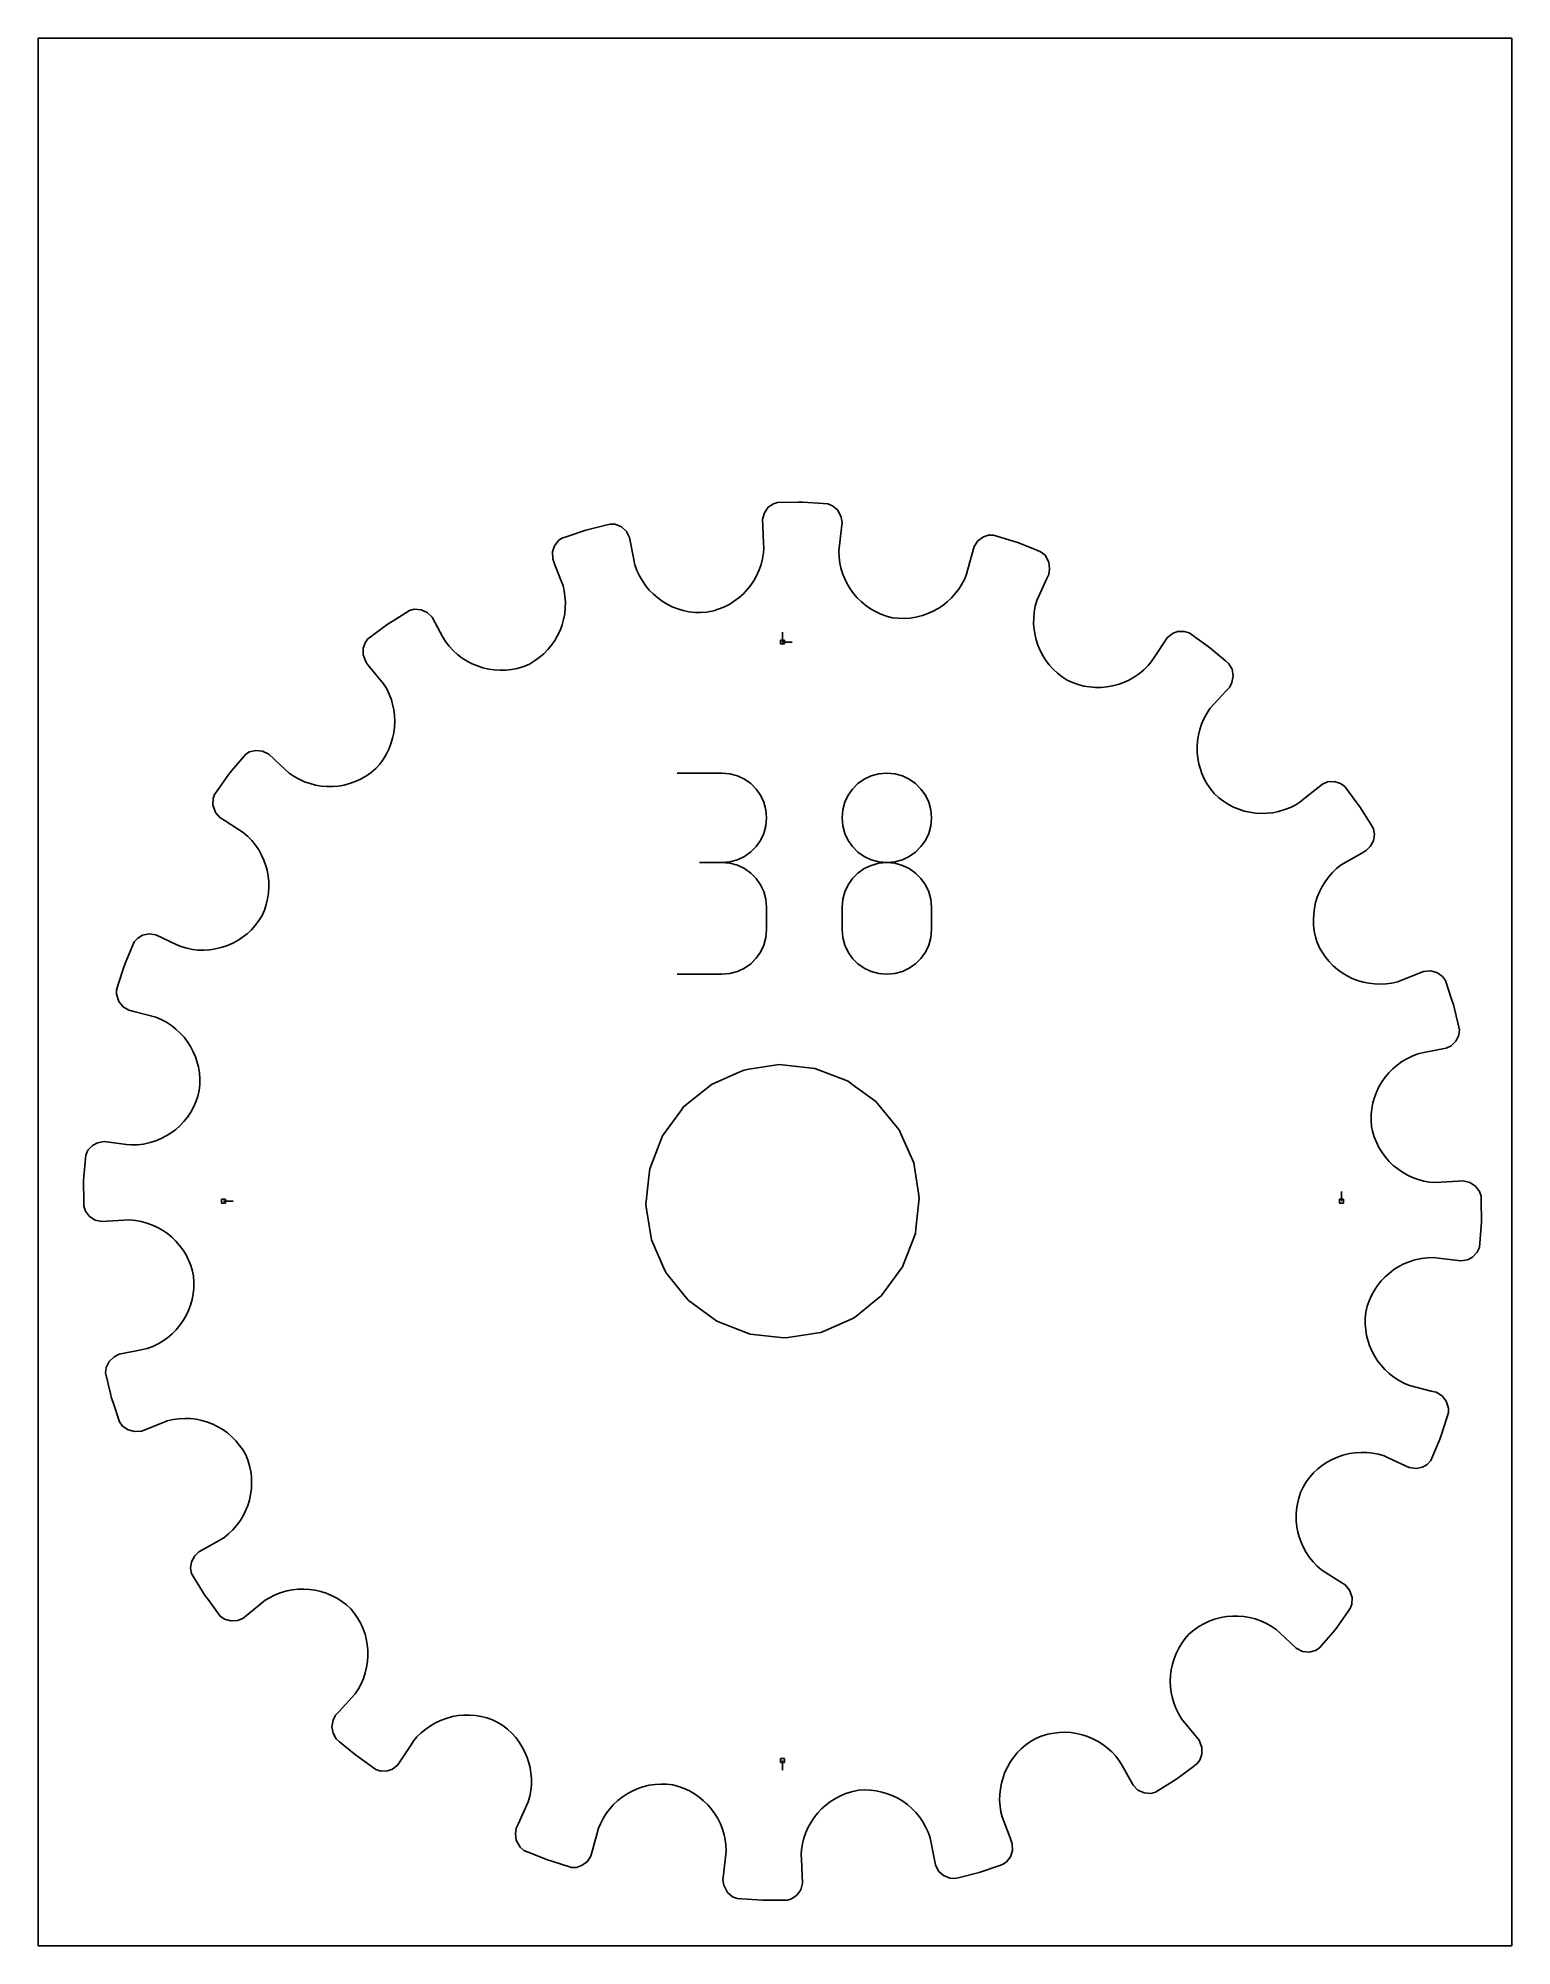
# Model space of a CAD drawing. Extents: x 0 to 216, y 0 to 279.
import ezdxf

# ---------------------------------------------------------------- set-up
doc = ezdxf.new("R2010")
doc.units = 0

msp = doc.modelspace()

# ---------------------------------------------------------------- linework, layer by layer
at = {"layer": 'annotation', "color": 1}
for p, q in [((109.051908, 190.959435), (109.051908, 192.388185)), ((109.051908, 190.959435), (109.051908, 192.388185)), ((109.051908, 192.388185), (109.051908, 190.959435)), ((109.051908, 190.959435), (110.480658, 190.959435)), ((100.1702, 171.760015), (93.621669, 171.760015)), ((101.347969, 171.654301), (100.1702, 171.760015)), ((102.456209, 171.349649), (101.347969, 171.654301)), ((103.476487, 170.864795), (102.456209, 171.349649)), ((104.39037, 170.218478), (103.476487, 170.864795)), ((121.022886, 170.862946), (120.108759, 170.216629)), ((122.042859, 171.347799), (121.022886, 170.862946)), ((123.150064, 171.652452), (122.042859, 171.347799)), ((124.325885, 171.758166), (123.150064, 171.652452)), ((125.501705, 171.652452), (124.325885, 171.758166)), ((124.325885, 171.758166), (124.325885, 171.758166)), ((126.60891, 171.347799), (125.501705, 171.652452)), ((127.628884, 170.862946), (126.60891, 171.347799)), ((128.543011, 170.216629), (127.628884, 170.862946)), ((105.179427, 169.429435), (104.39037, 170.218478)), ((105.825224, 168.516401), (105.179427, 169.429435)), ((106.309329, 167.498114), (105.825224, 168.516401)), ((118.672505, 168.514552), (118.187609, 167.496265)), ((119.319093, 169.427585), (118.672505, 168.514552)), ((120.108759, 170.216629), (119.319093, 169.427585)), ((129.332676, 169.427585), (128.543011, 170.216629)), ((129.979264, 168.514552), (129.332676, 169.427585)), ((130.464161, 167.496265), (129.979264, 168.514552)), ((106.613309, 166.393312), (106.309329, 167.498114)), ((106.718732, 165.220731), (106.613309, 166.393312)), ((106.613309, 164.042645), (106.718732, 165.220731)), ((106.718732, 165.220731), (106.718732, 165.220731)), ((117.88302, 166.391463), (117.777353, 165.218882)), ((117.777353, 165.218882), (117.777353, 165.218882)), ((117.777353, 165.218882), (117.883081, 164.040795)), ((118.187609, 167.496265), (117.88302, 166.391463)), ((130.76875, 166.391463), (130.464161, 167.496265)), ((130.768689, 164.040795), (130.874416, 165.218882)), ((130.874416, 165.218882), (130.76875, 166.391463)), ((130.874416, 165.218882), (130.874416, 165.218882)), ((105.825224, 161.912047), (106.309329, 162.933555)), ((106.309329, 162.933555), (106.613309, 164.042645)), ((117.883081, 164.040795), (118.187822, 162.931706)), ((118.187822, 162.931706), (118.672916, 161.910197)), ((129.978853, 161.910197), (130.463948, 162.931706)), ((130.463948, 162.931706), (130.768689, 164.040795)), ((102.456209, 159.073523), (103.476487, 159.558858)), ((103.476487, 159.558858), (104.39037, 160.206113)), ((104.39037, 160.206113), (105.179427, 160.996705)), ((105.179427, 160.996705), (105.825224, 161.912047)), ((118.672916, 161.910197), (119.319702, 160.994855)), ((119.319702, 160.994855), (120.10952, 160.204264)), ((120.10952, 160.204264), (121.023708, 159.557008)), ((121.023708, 159.557008), (122.043605, 159.071673)), ((126.608164, 159.071673), (127.628062, 159.557008)), ((127.628062, 159.557008), (128.54225, 160.204264)), ((128.54225, 160.204264), (129.332067, 160.994855)), ((129.332067, 160.994855), (129.978853, 161.910197)), ((100.1702, 158.662953), (96.891311, 158.662953)), ((96.891311, 158.662953), (100.1702, 158.662953)), ((100.1702, 158.662953), (101.347969, 158.768693)), ((101.347969, 158.557238), (100.1702, 158.662953)), ((100.1702, 158.662953), (100.1702, 158.662953)), ((101.347969, 158.768693), (102.456209, 159.073523)), ((102.456209, 158.252586), (101.347969, 158.557238)), ((103.476487, 157.767733), (102.456209, 158.252586)), ((104.39037, 157.121416), (103.476487, 157.767733)), ((105.179427, 156.332372), (104.39037, 157.121416)), ((120.108759, 157.118105), (119.319093, 156.327669)), ((121.022886, 157.765267), (120.108759, 157.118105)), ((122.042859, 158.250554), (121.022886, 157.765267)), ((123.150064, 158.555366), (122.042859, 158.250554)), ((122.043605, 159.071673), (123.150551, 158.766843)), ((124.325885, 158.661103), (123.150064, 158.555366)), ((123.150551, 158.766843), (124.325885, 158.661103)), ((124.325885, 158.661103), (125.501218, 158.766843)), ((125.501705, 158.555427), (124.325885, 158.661103)), ((124.325885, 158.661103), (124.325885, 158.661103)), ((124.325885, 158.661103), (124.325885, 158.661103)), ((125.501218, 158.766843), (126.608164, 159.071673)), ((126.60891, 158.250767), (125.501705, 158.555427)), ((127.628884, 157.765678), (126.60891, 158.250767)), ((128.543011, 157.118714), (127.628884, 157.765678)), ((129.332676, 156.32843), (128.543011, 157.118714)), ((105.825224, 155.419338), (105.179427, 156.332372)), ((106.309329, 154.401052), (105.825224, 155.419338)), ((106.613309, 153.29625), (106.309329, 154.401052)), ((118.187609, 154.391371), (117.88302, 153.28271)), ((118.672505, 155.412557), (118.187609, 154.391371)), ((119.319093, 156.327669), (118.672505, 155.412557)), ((129.979264, 155.413379), (129.332676, 156.32843)), ((130.464161, 154.392117), (129.979264, 155.413379)), ((130.76875, 153.283198), (130.464161, 154.392117)), ((106.718732, 152.123668), (106.613309, 153.29625)), ((106.718732, 148.844779), (106.718732, 152.123668)), ((106.718732, 152.123668), (106.718732, 152.123668)), ((117.88302, 153.28271), (117.777353, 152.105175)), ((117.777353, 152.105175), (117.777353, 148.84293)), ((130.874416, 152.105175), (130.76875, 153.283198)), ((130.874416, 148.84293), (130.874416, 152.105175)), ((130.874416, 152.105175), (130.874416, 152.105175)), ((106.613309, 147.671711), (106.718732, 148.844779)), ((117.777353, 148.84293), (117.777353, 148.84293)), ((117.777353, 148.84293), (117.883081, 147.665478)), ((130.768689, 147.665478), (130.874416, 148.84293)), ((105.179427, 144.635314), (105.825224, 145.548287)), ((105.825224, 145.548287), (106.309329, 146.56665)), ((106.309329, 146.56665), (106.613309, 147.671711)), ((117.883081, 147.665478), (118.187822, 146.558088)), ((118.187822, 146.558088), (118.672916, 145.53904)), ((118.672916, 145.53904), (119.319702, 144.626616)), ((129.332067, 144.626616), (129.978853, 145.53904)), ((129.978853, 145.53904), (130.463948, 146.558088)), ((130.463948, 146.558088), (130.768689, 147.665478)), ((101.347969, 142.411148), (102.456209, 142.715648)), ((102.456209, 142.715648), (103.476487, 143.200304)), ((103.476487, 143.200304), (104.39037, 143.846423)), ((104.39037, 143.846423), (105.179427, 144.635314)), ((119.319702, 144.626616), (120.10952, 143.839094)), ((120.10952, 143.839094), (121.023708, 143.194756)), ((121.023708, 143.194756), (122.043605, 142.711881)), ((122.043605, 142.711881), (123.150551, 142.408751)), ((125.501218, 142.408751), (126.608164, 142.711881)), ((126.608164, 142.711881), (127.628062, 143.194756)), ((127.628062, 143.194756), (128.54225, 143.839094)), ((128.54225, 143.839094), (129.332067, 144.626616)), ((93.621669, 142.305495), (100.1702, 142.305495)), ((100.1702, 142.305495), (101.347969, 142.411148)), ((100.1702, 142.305495), (100.1702, 142.305495)), ((123.150551, 142.408751), (124.325885, 142.303645)), ((124.325885, 142.303645), (125.501218, 142.408751)), ((124.325885, 142.303645), (124.325885, 142.303645)), ((27.144382, 109.051908), (28.573132, 109.051908)), ((190.959435, 109.051908), (190.959435, 110.480658)), ((109.051908, 27.144382), (109.051908, 25.715632))]:
    msp.add_line(p, q, dxfattribs=at)
at = {"layer": 'boundary', "color": 5}
for p, q in [((106.391338, 209.900724), (106.111507, 208.944377)), ((106.96894, 210.684936), (106.391338, 209.900724)), ((107.735994, 211.215028), (106.96894, 210.684936)), ((108.316122, 211.397854), (107.735994, 211.215028)), ((111.325186, 211.429209), (108.316122, 211.397854)), ((112.007266, 211.436317), (111.325186, 211.429209)), ((115.009517, 211.231401), (112.007266, 211.436317)), ((115.690053, 211.184952), (115.009517, 211.231401)), ((116.387554, 210.920202), (115.690053, 211.184952)), ((117.131107, 210.276567), (116.387554, 210.920202)), ((117.645347, 209.236951), (117.131107, 210.276567)), ((80.224227, 207.338126), (77.372109, 206.378884)), ((83.142623, 208.071395), (80.224227, 207.338126)), ((83.804152, 208.237609), (83.142623, 208.071395)), ((84.549344, 208.200872), (83.804152, 208.237609)), ((85.455806, 207.818905), (84.549344, 208.200872)), ((86.179901, 207.154709), (85.455806, 207.818905)), ((86.645235, 206.25765), (86.179901, 207.154709)), ((106.111507, 208.944377), (106.276376, 205.467118)), ((117.299899, 204.241077), (117.690391, 207.681191)), ((117.780093, 208.424134), (117.645347, 209.236951)), ((117.690391, 207.681191), (117.780093, 208.424134)), ((75.664615, 205.066827), (75.357463, 204.142432)), ((75.357463, 204.142432), (75.386904, 203.146529)), ((76.230533, 205.808114), (75.664615, 205.066827)), ((76.725604, 206.161447), (76.230533, 205.808114)), ((77.372109, 206.378884), (76.725604, 206.161447)), ((86.789497, 205.523353), (86.645235, 206.25765)), ((87.42592, 202.283934), (86.789497, 205.523353)), ((106.258211, 204.005913), (106.118729, 203.148186)), ((106.323076, 204.720204), (106.258211, 204.005913)), ((106.276376, 205.467118), (106.323076, 204.720204)), ((117.342115, 203.364822), (117.299899, 204.241077)), ((137.123878, 204.963924), (136.206163, 201.605873)), ((137.685332, 205.786638), (137.123878, 204.963924)), ((138.477441, 206.354623), (137.685332, 205.786638)), ((139.232808, 206.622774), (138.477441, 206.354623)), ((139.978733, 206.61607), (139.232808, 206.622774)), ((142.850285, 205.716088), (139.978733, 206.61607)), ((143.501194, 205.512085), (142.850285, 205.716088)), ((146.293233, 204.389527), (143.501194, 205.512085)), ((146.926119, 204.135072), (146.293233, 204.389527)), ((147.507544, 203.667504), (146.926119, 204.135072)), ((75.386904, 203.146529), (75.679292, 202.264692)), ((75.679292, 202.264692), (76.893435, 199.194721)), ((87.724566, 201.455901), (87.42592, 202.283934)), ((88.089232, 200.668622), (87.724566, 201.455901)), ((105.628686, 201.510548), (105.284687, 200.738183)), ((105.907768, 202.315123), (105.628686, 201.510548)), ((106.118729, 203.148186), (105.907768, 202.315123)), ((117.458869, 202.507314), (117.342115, 203.364822)), ((117.601724, 201.822147), (117.458869, 202.507314)), ((117.846497, 201.007576), (117.601724, 201.822147)), ((136.206163, 201.605873), (136.019756, 200.881051)), ((148.052169, 202.64795), (147.507544, 203.667504)), ((148.183574, 201.677993), (148.052169, 202.64795)), ((148.060645, 200.863343), (148.183574, 201.677993)), ((76.893435, 199.194721), (77.052618, 198.495304)), ((77.052618, 198.495304), (77.184729, 197.636376)), ((88.515598, 199.923697), (88.089232, 200.668622)), ((89.000158, 199.224561), (88.515598, 199.923697)), ((89.538986, 198.573365), (89.000158, 199.224561)), ((90.12785, 197.972416), (89.538986, 198.573365)), ((103.892718, 198.646529), (103.31945, 198.036722)), ((104.413451, 199.302458), (103.892718, 198.646529)), ((104.878629, 200.001169), (104.413451, 199.302458)), ((105.284687, 200.738183), (104.878629, 200.001169)), ((118.157486, 200.221479), (117.846497, 201.007576)), ((118.532056, 199.468344), (118.157486, 200.221479)), ((118.967004, 198.750674), (118.532056, 199.468344)), ((119.4599, 198.073614), (118.967004, 198.750674)), ((134.88143, 198.721888), (134.367447, 198.043034)), ((135.339568, 199.449147), (134.88143, 198.721888)), ((135.737382, 200.221743), (135.339568, 199.449147)), ((136.019756, 200.881051), (135.737382, 200.221743)), ((146.311125, 197.033167), (147.745714, 200.184433)), ((147.745714, 200.184433), (148.060645, 200.863343)), ((54.389967, 195.58113), (51.840678, 193.982201)), ((55.109992, 195.77677), (54.389967, 195.58113)), ((56.089866, 195.693421), (55.109992, 195.77677)), ((56.983635, 195.285447), (56.089866, 195.693421)), ((77.224779, 195.927545), (77.136274, 195.086422)), ((77.184729, 197.636376), (77.241468, 196.778968)), ((77.241468, 196.778968), (77.224779, 195.927545)), ((90.763228, 197.424411), (90.12785, 197.972416)), ((91.441083, 196.932293), (90.763228, 197.424411)), ((92.15788, 196.498775), (91.441083, 196.932293)), ((92.909261, 196.125478), (92.15788, 196.498775)), ((93.691575, 195.815903), (92.909261, 196.125478)), ((94.501037, 195.572138), (93.691575, 195.815903)), ((99.770999, 195.795939), (98.946494, 195.533834)), ((100.561267, 196.124595), (99.770999, 195.795939)), ((101.314306, 196.516588), (100.561267, 196.124595)), ((102.026957, 196.967984), (101.314306, 196.516588)), ((102.696549, 197.476014), (102.026957, 196.967984)), ((103.31945, 198.036722), (102.696549, 197.476014)), ((120.007099, 197.43914), (119.4599, 198.073614)), ((120.606576, 196.852169), (120.007099, 197.43914)), ((121.255047, 196.316021), (120.606576, 196.852169)), ((121.949462, 195.833881), (121.255047, 196.316021)), ((122.687233, 195.410206), (121.949462, 195.833881)), ((131.831653, 195.855803), (131.097794, 195.452761)), ((132.529502, 196.318752), (131.831653, 195.855803)), ((133.187506, 196.839143), (132.529502, 196.318752)), ((133.801469, 197.414703), (133.187506, 196.839143)), ((134.367447, 198.043034), (133.801469, 197.414703)), ((145.926429, 195.335014), (146.080493, 196.186782)), ((146.080493, 196.186782), (146.311125, 197.033167)), ((51.262817, 193.619764), (48.846881, 191.825675)), ((51.840678, 193.982201), (51.262817, 193.619764)), ((57.703574, 194.576059), (56.983635, 195.285447)), ((59.309996, 191.691719), (57.703574, 194.576059)), ((76.751442, 193.452125), (76.458894, 192.667503)), ((76.978088, 194.259786), (76.751442, 193.452125)), ((77.136274, 195.086422), (76.978088, 194.259786)), ((95.333662, 195.397105), (94.501037, 195.572138)), ((96.18587, 195.293528), (95.333662, 195.397105)), ((97.053169, 195.263094), (96.18587, 195.293528)), ((97.931842, 195.308602), (97.053169, 195.263094)), ((98.946494, 195.533834), (97.931842, 195.308602)), ((123.465423, 195.04811), (122.687233, 195.410206)), ((124.281137, 194.751484), (123.465423, 195.04811)), ((125.131199, 194.523565), (124.281137, 194.751484)), ((126.005058, 194.427176), (125.131199, 194.523565)), ((126.872354, 194.408158), (126.005058, 194.427176)), ((127.728247, 194.463069), (126.872354, 194.408158)), ((128.569029, 194.590141), (127.728247, 194.463069)), ((129.538325, 194.83578), (128.569029, 194.590141)), ((130.332047, 195.111949), (129.538325, 194.83578)), ((131.097794, 195.452761), (130.332047, 195.111949)), ((145.841827, 193.633634), (145.847416, 194.482494)), ((145.907776, 192.79203), (145.841827, 193.633634)), ((145.847416, 194.482494), (145.926429, 195.335014)), ((146.043593, 191.962395), (145.907776, 192.79203)), ((47.628538, 190.050464), (47.621946, 189.076332)), ((47.937295, 190.930235), (47.628538, 190.050464)), ((48.299248, 191.418999), (47.937295, 190.930235)), ((48.846881, 191.825675), (48.299248, 191.418999)), ((59.674132, 191.03791), (59.309996, 191.691719)), ((60.214079, 190.342969), (59.674132, 191.03791)), ((60.804286, 189.706601), (60.214079, 190.342969)), ((75.203144, 190.494406), (74.665, 189.844505)), ((75.683098, 191.18424), (75.203144, 190.494406)), ((76.102224, 191.910069), (75.683098, 191.18424)), ((76.458894, 192.667503), (76.102224, 191.910069)), ((146.200151, 191.296406), (146.043593, 191.962395)), ((146.459647, 190.500415), (146.200151, 191.296406)), ((146.784344, 189.728123), (146.459647, 190.500415)), ((165.388336, 191.594903), (163.477805, 188.684729)), ((166.176785, 192.204174), (165.388336, 191.594903)), ((166.923699, 192.494306), (166.176785, 192.204174)), ((167.906655, 192.520868), (166.923699, 192.494306)), ((168.614142, 192.284138), (167.906655, 192.520868)), ((171.06695, 190.540767), (168.614142, 192.284138)), ((171.622941, 190.145588), (171.06695, 190.540767)), ((173.931383, 188.215078), (171.622941, 190.145588)), ((47.621946, 189.076332), (48.031551, 187.96665)), ((48.031551, 187.96665), (48.508335, 187.389859)), ((48.508335, 187.389859), (50.611716, 184.845287)), ((61.43959, 189.130487), (60.804286, 189.706601)), ((62.116419, 188.615049), (61.43959, 189.130487)), ((62.830319, 188.161894), (62.116419, 188.615049)), ((63.575996, 187.772464), (62.830319, 188.161894)), ((64.349559, 187.447972), (63.575996, 187.772464)), ((65.146261, 187.189493), (64.349559, 187.447972)), ((71.151646, 187.393844), (70.165423, 187.09639)), ((71.96268, 187.731405), (71.151646, 187.393844)), ((72.716602, 188.178352), (71.96268, 187.731405)), ((73.419642, 188.682275), (72.716602, 188.178352)), ((74.069977, 189.238962), (73.419642, 188.682275)), ((74.665, 189.844505), (74.069977, 189.238962)), ((147.172794, 188.984145), (146.784344, 189.728123)), ((147.624015, 188.274311), (147.172794, 188.984145)), ((148.135382, 187.60085), (147.624015, 188.274311)), ((148.706239, 186.970191), (148.135382, 187.60085)), ((162.604446, 187.513472), (161.987311, 186.901587)), ((163.076547, 188.05299), (162.604446, 187.513472)), ((163.477805, 188.684729), (163.076547, 188.05299)), ((174.45465, 187.777479), (173.931383, 188.215078)), ((174.904527, 186.97642), (174.45465, 187.777479)), ((50.611716, 184.845287), (51.062288, 184.089799)), ((65.962164, 186.998192), (65.146261, 187.189493)), ((66.79205, 186.875624), (65.962164, 186.998192)), ((67.631921, 186.82283), (66.79205, 186.875624)), ((68.477194, 186.841175), (67.631921, 186.82283)), ((69.323213, 186.931912), (68.477194, 186.841175)), ((70.165423, 187.09639), (69.323213, 186.931912)), ((149.334271, 186.385111), (148.706239, 186.970191)), ((150.018275, 185.850843), (149.334271, 186.385111)), ((150.756308, 185.371492), (150.018275, 185.850843)), ((151.558063, 185.010226), (150.756308, 185.371492)), ((152.37652, 184.723508), (151.558063, 185.010226)), ((153.207592, 184.511286), (152.37652, 184.723508)), ((154.04656, 184.372344), (153.207592, 184.511286)), ((157.390912, 184.528789), (156.565679, 184.384857)), ((158.347394, 184.792673), (157.390912, 184.528789)), ((159.134148, 185.084475), (158.347394, 184.792673)), ((159.89583, 185.44205), (159.134148, 185.084475)), ((160.628387, 185.864906), (159.89583, 185.44205)), ((161.326968, 186.351542), (160.628387, 185.864906)), ((161.987311, 186.901587), (161.326968, 186.351542)), ((174.522765, 184.315602), (174.891141, 185.051947)), ((174.891141, 185.051947), (175.066125, 186.015339)), ((175.066125, 186.015339), (174.904527, 186.97642)), ((51.062288, 184.089799), (51.440379, 183.308875)), ((51.440379, 183.308875), (51.746197, 182.50704)), ((51.746197, 182.50704), (51.936874, 181.84027)), ((51.936874, 181.84027), (52.112375, 181.013092)), ((154.889092, 184.305998), (154.04656, 184.372344)), ((155.730328, 184.310351), (154.889092, 184.305998)), ((156.565679, 184.384857), (155.730328, 184.310351)), ((171.675328, 181.21344), (174.013459, 183.767222)), ((174.013459, 183.767222), (174.522765, 184.315602)), ((52.112375, 181.013092), (52.216983, 180.178172)), ((52.251503, 179.339768), (52.215522, 178.5033)), ((52.216983, 180.178172), (52.251503, 179.339768)), ((170.178142, 178.125014), (170.446057, 178.930736)), ((170.446057, 178.930736), (170.784788, 179.717338)), ((170.784788, 179.717338), (171.19452, 180.479824)), ((171.19452, 180.479824), (171.675328, 181.21344)), ((51.692621, 176.048597), (51.381834, 175.264004)), ((51.93597, 176.852898), (51.692621, 176.048597)), ((52.110453, 177.672647), (51.93597, 176.852898)), ((52.215522, 178.5033), (52.110453, 177.672647)), ((169.797128, 175.636899), (169.853768, 176.473237)), ((169.853768, 176.473237), (169.980659, 177.30399)), ((169.980659, 177.30399), (170.178142, 178.125014)), ((30.44167, 174.530144), (28.395828, 172.146207)), ((30.950468, 174.863197), (30.44167, 174.530144)), ((31.907935, 175.086862), (30.950468, 174.863197)), ((32.884959, 174.974642), (31.907935, 175.086862)), ((33.788215, 174.522765), (32.884959, 174.974642)), ((36.207448, 172.27591), (33.788215, 174.522765)), ((50.556461, 173.774004), (50.043411, 173.077483)), ((51.002642, 174.50443), (50.556461, 173.774004)), ((51.381834, 175.264004), (51.002642, 174.50443)), ((169.810372, 174.799726), (169.797128, 175.636899)), ((169.893434, 173.966321), (169.810372, 174.799726)), ((170.046247, 173.141429), (169.893434, 173.966321)), ((27.958229, 171.622941), (26.214857, 169.170133)), ((28.395828, 172.146207), (27.958229, 171.622941)), ((36.755828, 171.766603), (36.207448, 172.27591)), ((37.483951, 171.272658), (36.755828, 171.766603)), ((38.241798, 170.849803), (37.483951, 171.272658)), ((39.024753, 170.497968), (38.241798, 170.849803)), ((39.827445, 170.217047), (39.024753, 170.497968)), ((46.567873, 170.560058), (45.77377, 170.268643)), ((47.339643, 170.920479), (46.567873, 170.560058)), ((48.08472, 171.349645), (47.339643, 170.920479)), ((48.797523, 171.847716), (48.08472, 171.349645)), ((49.464199, 172.419456), (48.797523, 171.847716)), ((50.043411, 173.077483), (49.464199, 172.419456)), ((170.217152, 172.477525), (170.046247, 173.141429)), ((170.495802, 171.679431), (170.217152, 172.477525)), ((170.843532, 170.902931), (170.495802, 171.679431)), ((171.259943, 170.152032), (170.843532, 170.902931)), ((188.895032, 170.471716), (188.138204, 170.14608)), ((189.876155, 170.526669), (188.895032, 170.471716)), ((190.819445, 170.248567), (189.876155, 170.526669)), ((25.626694, 168.03739), (25.604603, 167.105338)), ((25.819678, 168.614142), (25.626694, 168.03739)), ((26.214857, 169.170133), (25.819678, 168.614142)), ((40.646533, 170.006509), (39.827445, 170.217047)), ((41.476092, 169.866621), (40.646533, 170.006509)), ((42.312118, 169.797065), (41.476092, 169.866621)), ((43.14983, 169.797405), (42.312118, 169.797065)), ((43.984626, 169.867576), (43.14983, 169.797405)), ((44.811897, 170.007507), (43.984626, 169.867576)), ((45.77377, 170.268643), (44.811897, 170.007507)), ((171.745375, 169.432641), (171.259943, 170.152032)), ((172.299203, 168.748902), (171.745375, 169.432641)), ((172.949963, 168.157497), (172.299203, 168.748902)), ((173.640049, 167.632079), (172.949963, 168.157497)), ((185.422079, 167.968885), (184.845287, 167.492101)), ((188.138204, 170.14608), (185.422079, 167.968885)), ((191.419, 169.804569), (190.819445, 170.248567)), ((193.213088, 167.388633), (191.419, 169.804569)), ((25.604603, 167.105338), (25.965408, 166.007478)), ((25.965408, 166.007478), (26.632114, 165.247991)), ((26.632114, 165.247991), (27.263852, 164.846734)), ((27.263852, 164.846734), (30.050827, 163.076547)), ((174.364959, 167.17359), (173.640049, 167.632079)), ((175.119719, 166.781706), (174.364959, 167.17359)), ((175.900526, 166.458511), (175.119719, 166.781706)), ((176.701825, 166.202464), (175.900526, 166.458511)), ((177.519372, 166.015127), (176.701825, 166.202464)), ((178.348833, 165.897355), (177.519372, 166.015127)), ((179.184749, 165.848324), (178.348833, 165.897355)), ((180.023652, 165.869919), (179.184749, 165.848324)), ((180.85985, 165.961457), (180.023652, 165.869919)), ((181.689129, 166.123722), (180.85985, 165.961457)), ((182.655209, 166.414131), (181.689129, 166.123722)), ((183.453181, 166.733305), (182.655209, 166.414131)), ((184.229404, 167.124789), (183.453181, 166.733305)), ((184.845287, 167.492101), (184.229404, 167.124789)), ((193.619764, 166.841), (193.213088, 167.388633)), ((195.218692, 164.291711), (193.619764, 166.841)), ((30.050827, 163.076547), (30.71264, 162.497432)), ((30.71264, 162.497432), (31.313208, 161.871679)), ((195.617282, 163.580797), (195.218692, 164.291711)), ((195.761368, 162.812755), (195.617282, 163.580797)), ((195.618032, 161.848792), (195.761368, 162.812755)), ((31.313208, 161.871679), (31.851801, 161.203495)), ((31.851801, 161.203495), (32.32666, 160.498024)), ((32.32666, 160.498024), (32.737727, 159.759327)), ((32.737727, 159.759327), (33.083177, 158.992435)), ((190.909493, 158.329909), (193.92225, 160.036107)), ((193.92225, 160.036107), (194.576059, 160.400243)), ((194.576059, 160.400243), (195.15436, 160.987145)), ((195.15436, 160.987145), (195.618032, 161.848792)), ((33.083177, 158.992435), (33.362818, 158.201179)), ((33.362818, 158.201179), (33.535814, 157.54064)), ((33.535814, 157.54064), (33.692362, 156.718172)), ((33.692362, 156.718172), (33.779698, 155.884691)), ((188.531312, 155.855477), (189.035241, 156.539157)), ((189.035241, 156.539157), (189.600142, 157.182134)), ((189.600142, 157.182134), (190.225376, 157.780674)), ((190.225376, 157.780674), (190.909493, 158.329909)), ((33.743733, 154.20225), (33.618206, 153.362624)), ((33.797014, 155.044543), (33.743733, 154.20225)), ((33.779698, 155.884691), (33.797014, 155.044543)), ((187.400208, 153.607036), (187.712502, 154.384875)), ((187.712502, 154.384875), (188.089932, 155.135706)), ((188.089932, 155.135706), (188.531312, 155.855477)), ((32.799082, 150.904463), (32.341553, 150.154655)), ((33.146573, 151.709304), (32.799082, 150.904463)), ((33.419525, 152.530093), (33.146573, 151.709304)), ((33.618206, 153.362624), (33.419525, 152.530093)), ((186.82622, 150.3157), (186.865868, 151.156568)), ((186.865868, 151.156568), (186.975543, 151.988299)), ((186.975543, 151.988299), (187.154143, 152.806786)), ((187.154143, 152.806786), (187.400208, 153.607036)), ((16.241163, 148.211439), (15.277859, 148.016066)), ((17.240474, 148.060645), (16.241163, 148.211439)), ((30.619505, 148.24087), (29.953953, 147.71851)), ((31.241743, 148.822292), (30.619505, 148.24087)), ((31.817432, 149.460667), (31.241743, 148.822292)), ((32.341553, 150.154655), (31.817432, 149.460667)), ((186.857943, 149.470288), (186.82622, 150.3157)), ((186.962306, 148.624973), (186.857943, 149.470288)), ((187.140593, 147.784215), (186.962306, 148.624973)), ((14.055146, 147.033559), (12.846188, 144.134081)), ((14.591821, 147.601513), (14.055146, 147.033559)), ((15.277859, 148.016066), (14.591821, 147.601513)), ((20.23555, 146.671298), (17.240474, 148.060645)), ((20.91446, 146.356367), (20.23555, 146.671298)), ((21.759694, 146.111535), (20.91446, 146.356367)), ((22.611164, 145.943549), (21.759694, 146.111535)), ((23.464246, 145.850902), (22.611164, 145.943549)), ((24.314283, 145.832034), (23.464246, 145.850902)), ((25.157949, 145.885034), (24.314283, 145.832034)), ((25.990459, 146.008105), (25.157949, 145.885034)), ((26.9545, 146.248104), (25.990459, 146.008105)), ((27.746112, 146.519647), (26.9545, 146.248104)), ((28.513172, 146.856126), (27.746112, 146.519647)), ((29.250841, 147.256175), (28.513172, 146.856126)), ((29.953953, 147.71851), (29.250841, 147.256175)), ((187.335602, 147.104041), (187.140593, 147.784215)), ((187.650787, 146.28218), (187.335602, 147.104041)), ((188.087059, 145.51891), (187.650787, 146.28218)), ((188.581103, 144.806228), (188.087059, 145.51891)), ((12.591732, 143.501194), (11.691751, 140.629643)), ((12.846188, 144.134081), (12.591732, 143.501194)), ((189.128608, 144.145729), (188.581103, 144.806228)), ((189.725799, 143.54023), (189.128608, 144.145729)), ((190.368189, 142.991429), (189.725799, 143.54023)), ((191.051223, 142.50029), (190.368189, 142.991429)), ((191.771059, 142.069681), (191.051223, 142.50029)), ((202.960579, 142.699741), (199.890607, 141.485598)), ((203.966868, 142.792666), (202.960579, 142.699741)), ((204.916951, 142.542044), (203.966868, 142.792666)), ((205.728022, 141.985505), (204.916951, 142.542044)), ((11.487747, 139.978734), (11.482281, 139.370646)), ((11.691751, 140.629643), (11.487747, 139.978734)), ((192.523326, 141.701214), (191.771059, 142.069681)), ((193.303555, 141.396587), (192.523326, 141.701214)), ((194.107555, 141.157325), (193.303555, 141.396587)), ((194.931371, 140.98634), (194.107555, 141.157325)), ((195.770446, 140.884618), (194.931371, 140.98634)), ((196.620602, 140.854422), (195.770446, 140.884618)), ((197.477615, 140.897321), (196.620602, 140.854422)), ((198.336763, 141.015115), (197.477615, 140.897321)), ((199.19472, 141.210382), (198.336763, 141.015115)), ((199.890607, 141.485598), (199.19472, 141.210382)), ((206.161447, 141.378212), (205.728022, 141.985505)), ((207.120689, 138.526094), (206.161447, 141.378212)), ((11.482281, 139.370646), (11.809977, 138.306217)), ((11.809977, 138.306217), (12.432149, 137.544593)), ((12.432149, 137.544593), (13.300322, 137.028512)), ((13.300322, 137.028512), (14.025144, 136.842106)), ((207.338126, 137.87959), (207.120689, 138.526094)), ((207.50434, 137.218061), (207.338126, 137.87959)), ((208.230821, 134.161962), (207.50434, 137.218061)), ((14.025144, 136.842106), (17.222766, 136.019756)), ((17.222766, 136.019756), (18.031522, 135.673375)), ((18.031522, 135.673375), (18.795922, 135.263902)), ((18.795922, 135.263902), (19.514762, 134.794733)), ((19.514762, 134.794733), (20.184552, 134.270592)), ((20.184552, 134.270592), (20.803485, 133.695131)), ((208.130289, 133.386969), (208.230821, 134.161962)), ((20.803485, 133.695131), (21.369214, 133.072441)), ((21.369214, 133.072441), (21.879327, 132.406431)), ((21.879327, 132.406431), (22.331586, 131.701365)), ((22.331586, 131.701365), (22.723471, 130.960979)), ((203.01823, 130.822158), (206.25765, 131.458581)), ((206.25765, 131.458581), (206.988943, 131.837927)), ((206.988943, 131.837927), (207.696169, 132.514206)), ((207.696169, 132.514206), (208.130289, 133.386969)), ((22.723471, 130.960979), (23.052707, 130.189483)), ((23.052707, 130.189483), (23.316847, 129.390723)), ((23.316847, 129.390723), (23.477304, 128.720869)), ((23.477304, 128.720869), (23.617266, 127.883614)), ((198.462317, 128.456016), (199.104227, 129.00409)), ((199.104227, 129.00409), (199.794505, 129.498677)), ((199.794505, 129.498677), (200.530968, 129.935797)), ((200.530968, 129.935797), (201.310421, 130.311865)), ((201.310421, 130.311865), (202.130923, 130.622711)), ((202.130923, 130.622711), (203.01823, 130.822158)), ((23.680155, 126.165324), (23.598063, 125.292678)), ((23.617266, 127.883614), (23.685512, 127.030513)), ((23.685512, 127.030513), (23.680155, 126.165324)), ((196.068273, 125.049994), (196.429794, 125.807091)), ((196.429794, 125.807091), (196.852184, 126.530278)), ((196.852184, 126.530278), (197.333473, 127.215329)), ((197.333473, 127.215329), (197.871151, 127.858556)), ((197.871151, 127.858556), (198.462317, 128.456016)), ((23.110519, 123.616158), (22.760522, 122.831033)), ((23.39445, 124.438219), (23.110519, 123.616158)), ((23.598063, 125.292678), (23.39445, 124.438219)), ((195.377966, 122.612677), (195.539794, 123.44892)), ((195.539794, 123.44892), (195.770858, 124.262663)), ((195.770858, 124.262663), (196.068273, 125.049994)), ((21.350721, 120.726406), (20.773142, 120.117876)), ((21.876889, 121.383367), (21.350721, 120.726406)), ((22.348226, 122.085793), (21.876889, 121.383367)), ((22.760522, 122.831033), (22.348226, 122.085793)), ((195.271504, 120.888279), (195.287904, 121.75768)), ((195.341696, 120.012846), (195.271504, 120.888279)), ((195.287904, 121.75768), (195.377966, 122.612677)), ((8.682621, 117.614804), (7.985312, 117.220489)), ((9.679682, 117.780093), (8.682621, 117.614804)), ((12.957251, 117.384366), (9.679682, 117.780093)), ((13.700195, 117.294664), (12.957251, 117.384366)), ((15.441193, 117.426487), (14.579824, 117.32299)), ((16.432193, 117.646955), (15.441193, 117.426487)), ((17.241502, 117.903965), (16.432193, 117.646955)), ((18.021509, 118.226702), (17.241502, 117.903965)), ((18.76809, 118.61243), (18.021509, 118.226702)), ((19.478256, 119.058085), (18.76809, 118.61243)), ((20.147447, 119.561016), (19.478256, 119.058085)), ((20.773142, 120.117876), (20.147447, 119.561016)), ((195.487691, 119.310833), (195.341696, 120.012846)), ((195.737397, 118.4801), (195.487691, 119.310833)), ((196.054203, 117.683067), (195.737397, 118.4801)), ((196.435134, 116.922646), (196.054203, 117.683067)), ((6.967788, 115.818943), (6.71395, 112.687802)), ((7.302551, 116.524954), (6.967788, 115.818943)), ((7.985312, 117.220489), (7.302551, 116.524954)), ((14.579824, 117.32299), (13.700195, 117.294664)), ((196.875929, 116.202169), (196.435134, 116.922646)), ((197.374097, 115.524049), (196.875929, 116.202169)), ((197.92563, 114.892075), (197.374097, 115.524049)), ((198.526812, 114.309198), (197.92563, 114.892075)), ((6.71395, 112.687802), (6.6675, 112.007266)), ((6.6675, 112.007266), (6.698855, 108.998202)), ((199.174671, 113.778325), (198.526812, 114.309198)), ((199.866204, 113.302324), (199.174671, 113.778325)), ((200.596582, 112.884894), (199.866204, 113.302324)), ((201.362871, 112.529005), (200.596582, 112.884894)), ((202.162041, 112.237458), (201.362871, 112.529005)), ((202.990462, 112.013372), (202.162041, 112.237458)), ((203.844, 111.86031), (202.990462, 112.013372)), ((204.720204, 111.78074), (203.844, 111.86031)), ((208.015286, 111.986764), (204.720204, 111.78074)), ((208.762199, 112.033464), (208.015286, 111.986764)), ((209.74807, 111.810752), (208.762199, 112.033464)), ((210.574172, 111.278941), (209.74807, 111.810752)), ((6.698855, 108.998202), (6.705963, 108.316122)), ((211.173586, 110.499323), (210.574172, 111.278941)), ((211.397854, 109.787695), (211.173586, 110.499323)), ((211.404962, 109.105615), (211.397854, 109.787695)), ((211.436317, 106.096551), (211.404962, 109.105615)), ((6.705963, 108.316122), (6.930231, 107.604494)), ((6.930231, 107.604494), (7.529645, 106.824876)), ((7.529645, 106.824876), (8.355746, 106.293065)), ((8.355746, 106.293065), (9.341617, 106.070352)), ((10.088531, 106.117053), (13.383613, 106.323076)), ((13.383613, 106.323076), (14.259817, 106.243507)), ((14.259817, 106.243507), (15.113355, 106.090445)), ((9.341617, 106.070352), (10.088531, 106.117053)), ((15.113355, 106.090445), (15.941776, 105.866359)), ((15.941776, 105.866359), (16.740946, 105.574812)), ((16.740946, 105.574812), (17.507235, 105.218923)), ((17.507235, 105.218923), (18.237612, 104.801492)), ((18.237612, 104.801492), (18.929146, 104.325491)), ((18.929146, 104.325491), (19.577005, 103.794619)), ((19.577005, 103.794619), (20.178187, 103.211741)), ((211.136029, 102.284874), (211.389867, 105.416015)), ((211.389867, 105.416015), (211.436317, 106.096551)), ((20.178187, 103.211741), (20.72972, 102.579768)), ((20.72972, 102.579768), (21.227888, 101.901648)), ((21.227888, 101.901648), (21.668683, 101.18117)), ((21.668683, 101.18117), (22.049613, 100.42075)), ((201.671624, 100.456861), (202.662624, 100.67733)), ((202.662624, 100.67733), (203.523993, 100.780827)), ((203.523993, 100.780827), (204.403622, 100.809153)), ((204.403622, 100.809153), (205.146566, 100.719451)), ((205.146566, 100.719451), (208.424135, 100.323724)), ((209.421196, 100.489013), (210.118505, 100.883328)), ((210.118505, 100.883328), (210.801266, 101.578863)), ((210.801266, 101.578863), (211.136029, 102.284874)), ((22.049613, 100.42075), (22.36642, 99.623717)), ((22.36642, 99.623717), (22.616126, 98.792984)), ((22.616126, 98.792984), (22.762122, 98.090971)), ((22.762122, 98.090971), (22.832313, 97.215538)), ((196.753095, 97.377411), (197.330674, 97.985941)), ((197.330674, 97.985941), (197.95637, 98.542801)), ((197.95637, 98.542801), (198.625561, 99.045731)), ((198.625561, 99.045731), (199.335727, 99.491387)), ((199.335727, 99.491387), (200.082308, 99.877114)), ((200.082308, 99.877114), (200.862315, 100.199852)), ((200.862315, 100.199852), (201.671624, 100.456861)), ((208.424135, 100.323724), (209.421196, 100.489013)), ((22.725851, 95.49114), (22.564023, 94.654897)), ((22.815913, 96.346137), (22.725851, 95.49114)), ((22.832313, 97.215538), (22.815913, 96.346137)), ((194.993298, 94.487659), (195.343295, 95.272783)), ((195.343295, 95.272783), (195.755591, 96.018024)), ((195.755591, 96.018024), (196.226927, 96.720449)), ((196.226927, 96.720449), (196.753095, 97.377411)), ((21.674023, 92.296726), (21.251633, 91.573538)), ((22.035544, 93.053823), (21.674023, 92.296726)), ((22.332959, 93.841154), (22.035544, 93.053823)), ((22.564023, 94.654897), (22.332959, 93.841154)), ((194.423662, 91.938493), (194.505754, 92.811138)), ((194.505754, 92.811138), (194.709367, 93.665598)), ((194.709367, 93.665598), (194.993298, 94.487659)), ((19.6415, 89.647801), (18.999589, 89.099727)), ((20.232666, 90.24526), (19.6415, 89.647801)), ((20.770344, 90.888487), (20.232666, 90.24526)), ((21.251633, 91.573538), (20.770344, 90.888487)), ((194.418305, 91.073304), (194.423662, 91.938493)), ((194.486551, 90.220203), (194.418305, 91.073304)), ((194.626513, 89.382948), (194.486551, 90.220203)), ((11.846168, 86.645235), (11.114874, 86.26589)), ((15.085587, 87.281658), (11.846168, 86.645235)), ((15.972894, 87.481106), (15.085587, 87.281658)), ((16.793396, 87.791952), (15.972894, 87.481106)), ((17.572849, 88.16802), (16.793396, 87.791952)), ((18.309312, 88.605139), (17.572849, 88.16802)), ((18.999589, 89.099727), (18.309312, 88.605139)), ((194.78697, 88.713094), (194.626513, 89.382948)), ((195.05111, 87.914333), (194.78697, 88.713094)), ((195.380346, 87.142838), (195.05111, 87.914333)), ((195.772231, 86.402452), (195.380346, 87.142838)), ((9.973528, 84.716848), (9.872996, 83.941855)), ((9.872996, 83.941855), (10.599477, 80.885755)), ((10.407648, 85.58961), (9.973528, 84.716848)), ((11.114874, 86.26589), (10.407648, 85.58961)), ((196.224489, 85.697385), (195.772231, 86.402452)), ((196.734603, 85.031376), (196.224489, 85.697385)), ((197.300332, 84.408686), (196.734603, 85.031376)), ((197.919265, 83.833225), (197.300332, 84.408686)), ((198.589055, 83.309084), (197.919265, 83.833225)), ((199.307895, 82.839915), (198.589055, 83.309084)), ((200.072294, 82.430442), (199.307895, 82.839915)), ((200.881051, 82.08406), (200.072294, 82.430442)), ((204.078673, 81.261711), (200.881051, 82.08406)), ((204.803495, 81.075305), (204.078673, 81.261711)), ((205.671668, 80.559224), (204.803495, 81.075305)), ((10.599477, 80.885755), (10.765691, 80.224227)), ((10.765691, 80.224227), (10.983128, 79.577722)), ((10.983128, 79.577722), (11.942369, 76.725604)), ((206.29384, 79.797599), (205.671668, 80.559224)), ((206.621535, 78.73317), (206.29384, 79.797599)), ((206.61607, 78.125083), (206.621535, 78.73317)), ((11.942369, 76.725604), (12.375795, 76.118312)), ((12.375795, 76.118312), (13.186866, 75.561773)), ((13.186866, 75.561773), (14.136949, 75.311151)), ((15.143238, 75.404075), (18.21321, 76.618218)), ((18.21321, 76.618218), (18.909097, 76.893435)), ((18.909097, 76.893435), (19.767054, 77.088701)), ((19.767054, 77.088701), (20.626202, 77.206496)), ((20.626202, 77.206496), (21.483215, 77.249395)), ((21.483215, 77.249395), (22.333371, 77.219199)), ((22.333371, 77.219199), (23.172446, 77.117477)), ((23.172446, 77.117477), (23.996262, 76.946492)), ((23.996262, 76.946492), (24.800262, 76.70723)), ((24.800262, 76.70723), (25.580491, 76.402603)), ((25.580491, 76.402603), (26.332758, 76.034136)), ((26.332758, 76.034136), (27.052594, 75.603526)), ((27.052594, 75.603526), (27.735628, 75.112388)), ((205.512085, 74.602622), (206.412066, 77.474174)), ((206.412066, 77.474174), (206.61607, 78.125083)), ((14.136949, 75.311151), (15.143238, 75.404075)), ((27.735628, 75.112388), (28.378017, 74.563587)), ((28.378017, 74.563587), (28.975209, 73.958088)), ((28.975209, 73.958088), (29.522714, 73.297589)), ((29.522714, 73.297589), (30.016758, 72.584907)), ((204.04867, 71.070258), (205.257629, 73.969736)), ((205.257629, 73.969736), (205.512085, 74.602622)), ((30.016758, 72.584907), (30.45303, 71.821637)), ((30.45303, 71.821637), (30.768215, 70.999776)), ((30.768215, 70.999776), (30.963224, 70.319601)), ((30.963224, 70.319601), (31.141511, 69.478844)), ((186.862075, 69.281525), (187.484311, 69.862947)), ((187.484311, 69.862947), (188.149863, 70.385307)), ((188.149863, 70.385307), (188.852976, 70.847642)), ((188.852976, 70.847642), (189.590645, 71.247691)), ((189.590645, 71.247691), (190.357704, 71.58417)), ((190.357704, 71.58417), (191.149317, 71.855713)), ((191.149317, 71.855713), (192.113358, 72.095712)), ((192.113358, 72.095712), (192.945868, 72.218783)), ((192.945868, 72.218783), (193.789533, 72.271783)), ((193.789533, 72.271783), (194.639571, 72.252914)), ((194.639571, 72.252914), (195.492653, 72.160268)), ((195.492653, 72.160268), (196.344123, 71.992281)), ((196.344123, 71.992281), (197.189357, 71.747449)), ((197.189357, 71.747449), (197.868267, 71.432519)), ((197.868267, 71.432519), (200.863343, 70.043172)), ((200.863343, 70.043172), (201.862654, 69.892377)), ((201.862654, 69.892377), (202.825957, 70.087751)), ((202.825957, 70.087751), (203.511996, 70.502304)), ((203.511996, 70.502304), (204.04867, 71.070258)), ((31.141511, 69.478844), (31.245874, 68.633529)), ((31.277597, 67.788117), (31.237949, 66.947248)), ((31.245874, 68.633529), (31.277597, 67.788117)), ((184.957244, 66.394513), (185.304734, 67.199354)), ((185.304734, 67.199354), (185.762264, 67.949162)), ((185.762264, 67.949162), (186.286384, 68.64315)), ((186.286384, 68.64315), (186.862075, 69.281525)), ((30.703609, 64.496781), (30.391315, 63.718942)), ((30.949674, 65.297031), (30.703609, 64.496781)), ((31.128274, 66.115517), (30.949674, 65.297031)), ((31.237949, 66.947248), (31.128274, 66.115517)), ((184.360084, 63.901567), (184.485611, 64.741193)), ((184.485611, 64.741193), (184.684292, 65.573724)), ((184.684292, 65.573724), (184.957244, 66.394513)), ((29.068576, 61.56466), (28.503675, 60.921682)), ((29.572505, 62.24834), (29.068576, 61.56466)), ((30.013885, 62.968111), (29.572505, 62.24834)), ((30.391315, 63.718942), (30.013885, 62.968111)), ((184.306803, 63.059274), (184.360084, 63.901567)), ((184.324119, 62.219125), (184.306803, 63.059274)), ((184.411454, 61.385645), (184.324119, 62.219125)), ((27.194324, 59.773908), (24.181566, 58.06771)), ((27.878441, 60.323142), (27.194324, 59.773908)), ((28.503675, 60.921682), (27.878441, 60.323142)), ((184.568003, 60.563177), (184.411454, 61.385645)), ((184.740999, 59.902637), (184.568003, 60.563177)), ((185.02064, 59.111382), (184.740999, 59.902637)), ((185.36609, 58.34449), (185.02064, 59.111382)), ((22.485785, 56.255024), (22.342449, 55.291061)), ((22.949456, 57.116672), (22.485785, 56.255024)), ((23.527758, 57.703574), (22.949456, 57.116672)), ((24.181566, 58.06771), (23.527758, 57.703574)), ((185.777157, 57.605793), (185.36609, 58.34449)), ((186.252016, 56.900321), (185.777157, 57.605793)), ((186.790609, 56.232137), (186.252016, 56.900321)), ((187.391177, 55.606385), (186.790609, 56.232137)), ((22.342449, 55.291061), (22.486535, 54.523019)), ((22.486535, 54.523019), (22.885125, 53.812106)), ((22.885125, 53.812106), (24.484053, 51.262817)), ((188.05299, 55.02727), (187.391177, 55.606385)), ((190.839965, 53.257083), (188.05299, 55.02727)), ((191.471703, 52.855825), (190.839965, 53.257083)), ((24.484053, 51.262817), (24.890729, 50.715184)), ((24.890729, 50.715184), (26.684817, 48.299248)), ((32.681739, 50.134932), (33.25853, 50.611716)), ((33.25853, 50.611716), (33.874412, 50.979027)), ((33.874412, 50.979027), (34.650636, 51.370512)), ((34.650636, 51.370512), (35.448608, 51.689685)), ((35.448608, 51.689685), (36.414688, 51.980095)), ((36.414688, 51.980095), (37.243966, 52.14236)), ((37.243966, 52.14236), (38.080165, 52.233898)), ((38.080165, 52.233898), (38.919068, 52.255493)), ((38.919068, 52.255493), (39.754984, 52.206462)), ((39.754984, 52.206462), (40.584444, 52.08869)), ((40.584444, 52.08869), (41.401991, 51.901353)), ((41.401991, 51.901353), (42.203291, 51.645306)), ((42.203291, 51.645306), (42.984097, 51.322111)), ((42.984097, 51.322111), (43.738857, 50.930227)), ((43.738857, 50.930227), (44.463768, 50.471738)), ((44.463768, 50.471738), (45.153853, 49.94632)), ((192.138408, 52.096338), (191.471703, 52.855825)), ((192.499214, 50.998479), (192.138408, 52.096338)), ((192.477123, 50.066426), (192.499214, 50.998479)), ((26.684817, 48.299248), (27.284372, 47.85525)), ((27.284372, 47.85525), (28.227662, 47.577148)), ((28.227662, 47.577148), (29.208785, 47.632101)), ((29.208785, 47.632101), (29.965613, 47.957737)), ((29.965613, 47.957737), (32.681739, 50.134932)), ((45.153853, 49.94632), (45.804614, 49.354914)), ((45.804614, 49.354914), (46.358442, 48.671175)), ((46.358442, 48.671175), (46.843874, 47.951785)), ((46.843874, 47.951785), (47.260285, 47.200886)), ((170.764174, 47.183337), (171.535943, 47.543759)), ((171.535943, 47.543759), (172.330047, 47.835174)), ((172.330047, 47.835174), (173.29192, 48.09631)), ((173.29192, 48.09631), (174.119191, 48.23624)), ((174.119191, 48.23624), (174.953986, 48.306411)), ((174.953986, 48.306411), (175.791699, 48.306752)), ((175.791699, 48.306752), (176.627724, 48.237196)), ((176.627724, 48.237196), (177.457284, 48.097308)), ((177.457284, 48.097308), (178.276372, 47.88677)), ((178.276372, 47.88677), (179.079064, 47.605848)), ((179.079064, 47.605848), (179.862019, 47.254013)), ((190.145588, 46.480876), (191.888959, 48.933684)), ((191.888959, 48.933684), (192.284139, 49.489675)), ((192.284139, 49.489675), (192.477123, 50.066426)), ((47.260285, 47.200886), (47.608015, 46.424385)), ((47.608015, 46.424385), (47.886665, 45.626291)), ((47.886665, 45.626291), (48.05757, 44.962387)), ((48.05757, 44.962387), (48.210383, 44.137496)), ((167.547356, 44.329813), (168.060406, 45.026334)), ((168.060406, 45.026334), (168.639617, 45.684361)), ((168.639617, 45.684361), (169.306294, 46.256101)), ((169.306294, 46.256101), (170.019097, 46.754172)), ((170.019097, 46.754172), (170.764174, 47.183337)), ((179.862019, 47.254013), (180.619865, 46.831158)), ((180.619865, 46.831158), (181.347989, 46.337213)), ((181.347989, 46.337213), (181.896369, 45.827907)), ((181.896369, 45.827907), (184.315602, 43.581051)), ((187.662147, 43.573672), (189.707989, 45.95761)), ((189.707989, 45.95761), (190.145588, 46.480876)), ((48.210383, 44.137496), (48.293445, 43.304091)), ((48.306689, 42.466917), (48.250049, 41.63058)), ((48.293445, 43.304091), (48.306689, 42.466917)), ((166.167846, 41.250918), (166.411196, 42.05522)), ((166.411196, 42.05522), (166.721983, 42.839813)), ((166.721983, 42.839813), (167.101175, 43.599386)), ((167.101175, 43.599386), (167.547356, 44.329813)), ((184.315602, 43.581051), (185.218858, 43.129175)), ((185.218858, 43.129175), (186.195882, 43.016955)), ((186.195882, 43.016955), (187.153348, 43.24062)), ((187.153348, 43.24062), (187.662147, 43.573672)), ((47.657759, 39.173081), (47.319028, 38.386479)), ((47.925675, 39.978803), (47.657759, 39.173081)), ((48.123158, 40.799826), (47.925675, 39.978803)), ((48.250049, 41.63058), (48.123158, 40.799826)), ((165.852314, 38.764049), (165.888295, 39.600516)), ((165.888295, 39.600516), (165.993364, 40.43117)), ((165.993364, 40.43117), (166.167846, 41.250918)), ((46.428489, 36.890377), (44.090358, 34.336595)), ((46.909297, 37.623993), (46.428489, 36.890377)), ((47.319028, 38.386479), (46.909297, 37.623993)), ((165.886834, 37.925645), (165.852314, 38.764049)), ((165.991442, 37.090725), (165.886834, 37.925645)), ((166.166943, 36.263547), (165.991442, 37.090725)), ((43.581052, 33.788215), (43.212676, 33.05187)), ((44.090358, 34.336595), (43.581052, 33.788215)), ((59.756422, 33.311144), (60.712905, 33.575028)), ((60.712905, 33.575028), (61.538138, 33.718959)), ((61.538138, 33.718959), (62.373489, 33.793466)), ((62.373489, 33.793466), (63.214724, 33.797819)), ((63.214724, 33.797819), (64.057257, 33.731472)), ((64.057257, 33.731472), (64.896224, 33.592531)), ((64.896224, 33.592531), (65.727297, 33.380309)), ((166.35762, 35.596777), (166.166943, 36.263547)), ((166.663438, 34.794941), (166.35762, 35.596777)), ((167.041529, 34.014018), (166.663438, 34.794941)), ((167.492101, 33.25853), (167.041529, 34.014018)), ((43.212676, 33.05187), (43.037691, 32.088477)), ((43.037691, 32.088477), (43.19929, 31.127397)), ((43.19929, 31.127397), (43.649167, 30.326337)), ((55.499371, 30.590344), (56.116506, 31.20223)), ((56.116506, 31.20223), (56.776849, 31.752275)), ((56.776849, 31.752275), (57.47543, 32.238911)), ((57.47543, 32.238911), (58.207987, 32.661767)), ((58.207987, 32.661767), (58.969669, 33.019342)), ((58.969669, 33.019342), (59.756422, 33.311144)), ((65.727297, 33.380309), (66.545754, 33.093591)), ((66.545754, 33.093591), (67.347509, 32.732325)), ((67.347509, 32.732325), (68.085542, 32.252974)), ((68.085542, 32.252974), (68.769546, 31.718706)), ((68.769546, 31.718706), (69.397578, 31.133626)), ((69.397578, 31.133626), (69.968435, 30.502967)), ((146.95217, 30.709973), (147.938394, 31.007427)), ((147.938394, 31.007427), (148.780603, 31.171905)), ((148.780603, 31.171905), (149.626623, 31.262641)), ((149.626623, 31.262641), (150.471896, 31.280987)), ((150.471896, 31.280987), (151.311767, 31.228193)), ((151.311767, 31.228193), (152.141653, 31.105624)), ((152.141653, 31.105624), (152.957555, 30.914323)), ((152.957555, 30.914323), (153.754257, 30.655845)), ((169.595481, 30.713958), (167.492101, 33.25853)), ((43.649167, 30.326337), (44.172434, 29.888738)), ((44.172434, 29.888738), (46.480876, 27.958229)), ((46.480876, 27.958229), (47.036867, 27.563049)), ((52.715481, 26.508914), (54.626012, 29.419088)), ((54.626012, 29.419088), (55.02727, 30.050827)), ((55.02727, 30.050827), (55.499371, 30.590344)), ((69.968435, 30.502967), (70.479801, 29.829505)), ((70.479801, 29.829505), (70.931022, 29.119672)), ((70.931022, 29.119672), (71.319472, 28.375694)), ((71.319472, 28.375694), (71.64417, 27.603402)), ((142.900672, 27.609411), (143.438817, 28.259312)), ((143.438817, 28.259312), (144.03384, 28.864855)), ((144.03384, 28.864855), (144.684175, 29.421542)), ((144.684175, 29.421542), (145.387215, 29.925464)), ((145.387215, 29.925464), (146.141137, 30.372411)), ((146.141137, 30.372411), (146.95217, 30.709973)), ((153.754257, 30.655845), (154.527821, 30.331352)), ((154.527821, 30.331352), (155.273498, 29.941923)), ((155.273498, 29.941923), (155.987397, 29.488767)), ((155.987397, 29.488767), (156.664227, 28.973329)), ((156.664227, 28.973329), (157.299531, 28.397215)), ((157.299531, 28.397215), (157.889738, 27.760848)), ((170.072266, 30.137167), (169.595481, 30.713958)), ((170.481871, 29.027485), (170.072266, 30.137167)), ((170.166521, 27.173581), (170.475279, 28.053353)), ((170.475279, 28.053353), (170.481871, 29.027485)), ((47.036867, 27.563049), (49.489675, 25.819678)), ((49.489675, 25.819678), (50.197162, 25.582949)), ((50.197162, 25.582949), (51.180118, 25.609511)), ((51.180118, 25.609511), (51.927031, 25.899643)), ((51.927031, 25.899643), (52.715481, 26.508914)), ((71.64417, 27.603402), (71.903665, 26.80741)), ((71.903665, 26.80741), (72.060224, 26.141422)), ((72.060224, 26.141422), (72.196041, 25.311787)), ((72.196041, 25.311787), (72.261989, 24.470183)), ((141.352374, 24.651692), (141.644923, 25.436314)), ((141.644923, 25.436314), (142.001592, 26.193748)), ((142.001592, 26.193748), (142.420719, 26.919577)), ((142.420719, 26.919577), (142.900672, 27.609411)), ((157.889738, 27.760848), (158.429685, 27.065907)), ((158.429685, 27.065907), (158.793821, 26.412098)), ((158.793821, 26.412098), (160.400243, 23.527758)), ((166.841, 24.484053), (169.256936, 26.278141)), ((169.256936, 26.278141), (169.804569, 26.684817)), ((169.804569, 26.684817), (170.166521, 27.173581)), ((72.177388, 22.768803), (72.023323, 21.917035)), ((72.256401, 23.621323), (72.177388, 22.768803)), ((72.261989, 24.470183), (72.256401, 23.621323)), ((86.272164, 22.248014), (87.006023, 22.651055)), ((87.006023, 22.651055), (87.77177, 22.991868)), ((87.77177, 22.991868), (88.565492, 23.268037)), ((88.565492, 23.268037), (89.534788, 23.513676)), ((89.534788, 23.513676), (90.375569, 23.640747)), ((90.375569, 23.640747), (91.231462, 23.695659)), ((91.231462, 23.695659), (92.098759, 23.676641)), ((92.098759, 23.676641), (92.972617, 23.580252)), ((92.972617, 23.580252), (93.822679, 23.352333)), ((93.822679, 23.352333), (94.638393, 23.055706)), ((94.638393, 23.055706), (95.416584, 22.693611)), ((95.416584, 22.693611), (96.154355, 22.269936)), ((118.332818, 22.307878), (119.157323, 22.569983)), ((119.157323, 22.569983), (120.171975, 22.795215)), ((120.171975, 22.795215), (121.050647, 22.840723)), ((121.050647, 22.840723), (121.917946, 22.810289)), ((121.917946, 22.810289), (122.770155, 22.706711)), ((122.770155, 22.706711), (123.602779, 22.531679)), ((123.602779, 22.531679), (124.412242, 22.287914)), ((140.879038, 22.176272), (140.967543, 23.017395)), ((140.967543, 23.017395), (141.125729, 23.84403)), ((141.125729, 23.84403), (141.352374, 24.651692)), ((160.400243, 23.527758), (161.120181, 22.81837)), ((161.120181, 22.81837), (162.013951, 22.410396)), ((162.013951, 22.410396), (162.993825, 22.327047)), ((162.993825, 22.327047), (163.71385, 22.522687)), ((163.71385, 22.522687), (166.263139, 24.121616)), ((166.263139, 24.121616), (166.841, 24.484053)), ((71.792692, 21.070649), (70.358103, 17.919384)), ((72.023323, 21.917035), (71.792692, 21.070649)), ((83.222387, 19.381929), (83.73637, 20.060783)), ((83.73637, 20.060783), (84.302347, 20.689113)), ((84.302347, 20.689113), (84.91631, 21.264674)), ((84.91631, 21.264674), (85.574315, 21.785065)), ((85.574315, 21.785065), (86.272164, 22.248014)), ((96.154355, 22.269936), (96.848769, 21.787795)), ((96.848769, 21.787795), (97.497241, 21.251648)), ((97.497241, 21.251648), (98.096718, 20.664677)), ((98.096718, 20.664677), (98.643917, 20.030203)), ((98.643917, 20.030203), (99.136812, 19.353143)), ((114.211099, 19.457288), (114.784367, 20.067095)), ((114.784367, 20.067095), (115.407268, 20.627803)), ((115.407268, 20.627803), (116.07686, 21.135832)), ((116.07686, 21.135832), (116.789511, 21.587229)), ((116.789511, 21.587229), (117.54255, 21.979221)), ((117.54255, 21.979221), (118.332818, 22.307878)), ((124.412242, 22.287914), (125.194556, 21.978338)), ((125.194556, 21.978338), (125.945937, 21.605042)), ((125.945937, 21.605042), (126.662734, 21.171524)), ((126.662734, 21.171524), (127.340589, 20.679406)), ((127.340589, 20.679406), (127.975967, 20.131401)), ((127.975967, 20.131401), (128.564831, 19.530452)), ((140.862349, 21.324849), (140.879038, 22.176272)), ((140.919088, 20.467441), (140.862349, 21.324849)), ((141.051199, 19.608513), (140.919088, 20.467441)), ((141.210382, 18.909097), (141.051199, 19.608513)), ((70.043172, 17.240474), (69.920243, 16.425824)), ((70.358103, 17.919384), (70.043172, 17.240474)), ((81.897654, 16.497944), (82.08406, 17.222766)), ((82.08406, 17.222766), (82.366435, 17.882074)), ((82.366435, 17.882074), (82.764249, 18.654669)), ((82.764249, 18.654669), (83.222387, 19.381929)), ((99.136812, 19.353143), (99.571761, 18.635473)), ((99.571761, 18.635473), (99.946331, 17.882338)), ((99.946331, 17.882338), (100.257319, 17.096241)), ((100.257319, 17.096241), (100.502093, 16.28167)), ((112.475131, 16.593269), (112.81913, 17.365634)), ((112.81913, 17.365634), (113.225188, 18.102647)), ((113.225188, 18.102647), (113.690366, 18.801359)), ((113.690366, 18.801359), (114.211099, 19.457288)), ((128.564831, 19.530452), (129.103659, 18.879256)), ((129.103659, 18.879256), (129.588219, 18.18012)), ((129.588219, 18.18012), (130.014585, 17.435195)), ((130.014585, 17.435195), (130.379251, 16.647915)), ((142.424525, 15.839125), (141.210382, 18.909097)), ((69.920243, 16.425824), (70.051648, 15.455867)), ((70.051648, 15.455867), (70.596273, 14.436313)), ((70.596273, 14.436313), (71.177698, 13.968745)), ((80.979939, 13.139893), (81.897654, 16.497944)), ((100.502093, 16.28167), (100.644948, 15.596503)), ((100.644948, 15.596503), (100.761702, 14.738994)), ((100.761702, 14.738994), (100.803918, 13.86274)), ((111.780741, 13.383613), (111.845606, 14.097904)), ((111.845606, 14.097904), (111.985088, 14.955631)), ((111.985088, 14.955631), (112.196049, 15.788693)), ((112.196049, 15.788693), (112.475131, 16.593269)), ((130.379251, 16.647915), (130.677897, 15.819883)), ((130.677897, 15.819883), (131.31432, 12.580464)), ((142.716913, 14.957287), (142.424525, 15.839125)), ((142.746354, 13.961385), (142.716913, 14.957287)), ((71.177698, 13.968745), (71.810584, 13.714289)), ((71.810584, 13.714289), (74.602622, 12.591732)), ((74.602622, 12.591732), (75.253532, 12.387728)), ((75.253532, 12.387728), (78.125083, 11.487747)), ((78.125083, 11.487747), (78.871009, 11.481043)), ((78.871009, 11.481043), (79.626376, 11.749194)), ((79.626376, 11.749194), (80.418485, 12.317178)), ((80.418485, 12.317178), (80.979939, 13.139893)), ((100.803918, 13.86274), (100.413426, 10.422626)), ((111.827441, 12.636699), (111.780741, 13.383613)), ((111.99231, 9.15944), (111.827441, 12.636699)), ((131.31432, 12.580464), (131.458581, 11.846167)), ((131.458581, 11.846167), (131.923915, 10.949107)), ((137.87959, 10.765691), (140.731708, 11.724933)), ((140.731708, 11.724933), (141.378213, 11.94237)), ((141.378213, 11.94237), (141.873284, 12.295703)), ((141.873284, 12.295703), (142.439202, 13.036989)), ((142.439202, 13.036989), (142.746354, 13.961385)), ((100.413426, 10.422626), (100.323724, 9.679682)), ((100.323724, 9.679682), (100.458469, 8.866866)), ((100.458469, 8.866866), (100.97271, 7.827249)), ((111.712479, 8.203092), (111.99231, 9.15944)), ((131.923915, 10.949107), (132.648011, 10.284912)), ((132.648011, 10.284912), (133.554472, 9.902945)), ((133.554472, 9.902945), (134.299665, 9.866207)), ((134.299665, 9.866207), (134.961193, 10.032422)), ((134.961193, 10.032422), (137.87959, 10.765691)), ((100.97271, 7.827249), (101.716263, 7.183614)), ((101.716263, 7.183614), (102.413764, 6.918865)), ((102.413764, 6.918865), (103.0943, 6.872416)), ((103.0943, 6.872416), (106.096551, 6.6675)), ((106.096551, 6.6675), (106.778631, 6.674607)), ((106.778631, 6.674607), (109.787695, 6.705963)), ((109.787695, 6.705963), (110.367823, 6.888789)), ((110.367823, 6.888789), (111.134877, 7.41888)), ((111.134877, 7.41888), (111.712479, 8.203092))]:
    msp.add_line(p, q, dxfattribs=at)
at = {"layer": 'frame', "color": 5}
for p, q in [((215.9, 279.4), (0, 279.4)), ((0, 279.4), (0, 0)), ((215.9, 0), (215.9, 279.4)), ((0, 0), (215.9, 0))]:
    msp.add_line(p, q, dxfattribs=at)
at = {"layer": 'hole', "color": 5}
for p, q in [((109.337658, 191.245185), (108.766158, 191.245185)), ((108.766158, 191.245185), (108.766158, 190.673685)), ((108.766158, 190.673685), (109.337658, 190.673685)), ((109.337658, 190.673685), (109.337658, 191.245185)), ((104.106841, 128.376118), (108.5813, 129.072549)), ((108.5813, 129.072549), (109.432866, 128.980738)), ((109.432866, 128.980738), (113.77905, 128.512161)), ((98.089177, 125.716187), (98.634008, 126.154974)), ((98.634008, 126.154974), (102.775771, 127.985711)), ((102.775771, 127.985711), (103.415608, 128.268531)), ((103.415608, 128.268531), (104.106841, 128.376118)), ((113.77905, 128.512161), (114.583411, 128.200918)), ((114.583411, 128.200918), (118.654648, 126.625583)), ((118.654648, 126.625583), (119.203811, 126.224342)), ((119.203811, 126.224342), (122.728612, 123.648993)), ((94.562399, 122.875852), (98.089177, 125.716187)), ((122.728612, 123.648993), (125.617744, 120.136875)), ((91.478234, 118.654648), (94.1497, 122.311003)), ((94.1497, 122.311003), (94.562399, 122.875852)), ((89.591656, 113.77905), (91.225787, 118.002233)), ((91.225787, 118.002233), (91.478234, 118.654648)), ((125.617744, 120.136875), (126.139258, 119.489315)), ((126.139258, 119.489315), (126.437794, 118.829973)), ((126.437794, 118.829973), (128.268531, 114.688209)), ((128.268531, 114.688209), (128.964961, 110.21375)), ((89.031268, 108.5813), (89.516669, 113.083527)), ((89.516669, 113.083527), (89.591656, 113.77905)), ((27.430132, 109.337658), (26.858632, 109.337658)), ((26.858632, 109.337658), (26.858632, 108.766158)), ((27.430132, 108.766158), (27.430132, 109.337658)), ((129.072549, 109.522517), (128.587147, 105.02029)), ((128.964961, 110.21375), (129.072549, 109.522517)), ((191.245185, 109.337658), (190.673685, 109.337658)), ((190.673685, 109.337658), (190.673685, 108.766158)), ((191.245185, 108.766158), (191.245185, 109.337658)), ((26.858632, 108.766158), (27.430132, 108.766158)), ((89.138855, 107.890067), (89.031268, 108.5813)), ((89.835286, 103.415607), (89.138855, 107.890067)), ((190.673685, 108.766158), (191.245185, 108.766158)), ((91.666023, 99.273844), (89.835286, 103.415607)), ((128.51216, 104.324767), (126.87803, 100.101584)), ((128.587147, 105.02029), (128.51216, 104.324767)), ((91.948843, 98.634008), (91.666023, 99.273844)), ((94.789178, 95.10723), (91.948843, 98.634008)), ((126.625583, 99.449169), (123.954117, 95.792814)), ((126.87803, 100.101584), (126.625583, 99.449169)), ((95.227965, 94.562399), (94.789178, 95.10723)), ((123.541418, 95.227965), (120.01464, 92.38763)), ((123.954117, 95.792814), (123.541418, 95.227965)), ((98.88432, 91.890933), (95.227965, 94.562399)), ((120.01464, 92.38763), (119.469809, 91.948843)), ((99.449169, 91.478234), (98.88432, 91.890933)), ((103.672352, 89.844104), (99.449169, 91.478234)), ((104.324767, 89.591656), (103.672352, 89.844104)), ((108.826994, 89.106255), (104.324767, 89.591656)), ((113.996976, 89.727698), (109.522517, 89.031268)), ((114.688209, 89.835286), (113.996976, 89.727698)), ((115.328046, 90.118105), (114.688209, 89.835286)), ((119.469809, 91.948843), (115.328046, 90.118105)), ((109.522517, 89.031268), (108.826994, 89.106255)), ((109.337658, 27.430132), (108.766158, 27.430132)), ((108.766158, 27.430132), (108.766158, 26.858632)), ((108.766158, 26.858632), (109.337658, 26.858632)), ((109.337658, 26.858632), (109.337658, 27.430132))]:
    msp.add_line(p, q, dxfattribs=at)

doc.saveas('drawing.dxf')
